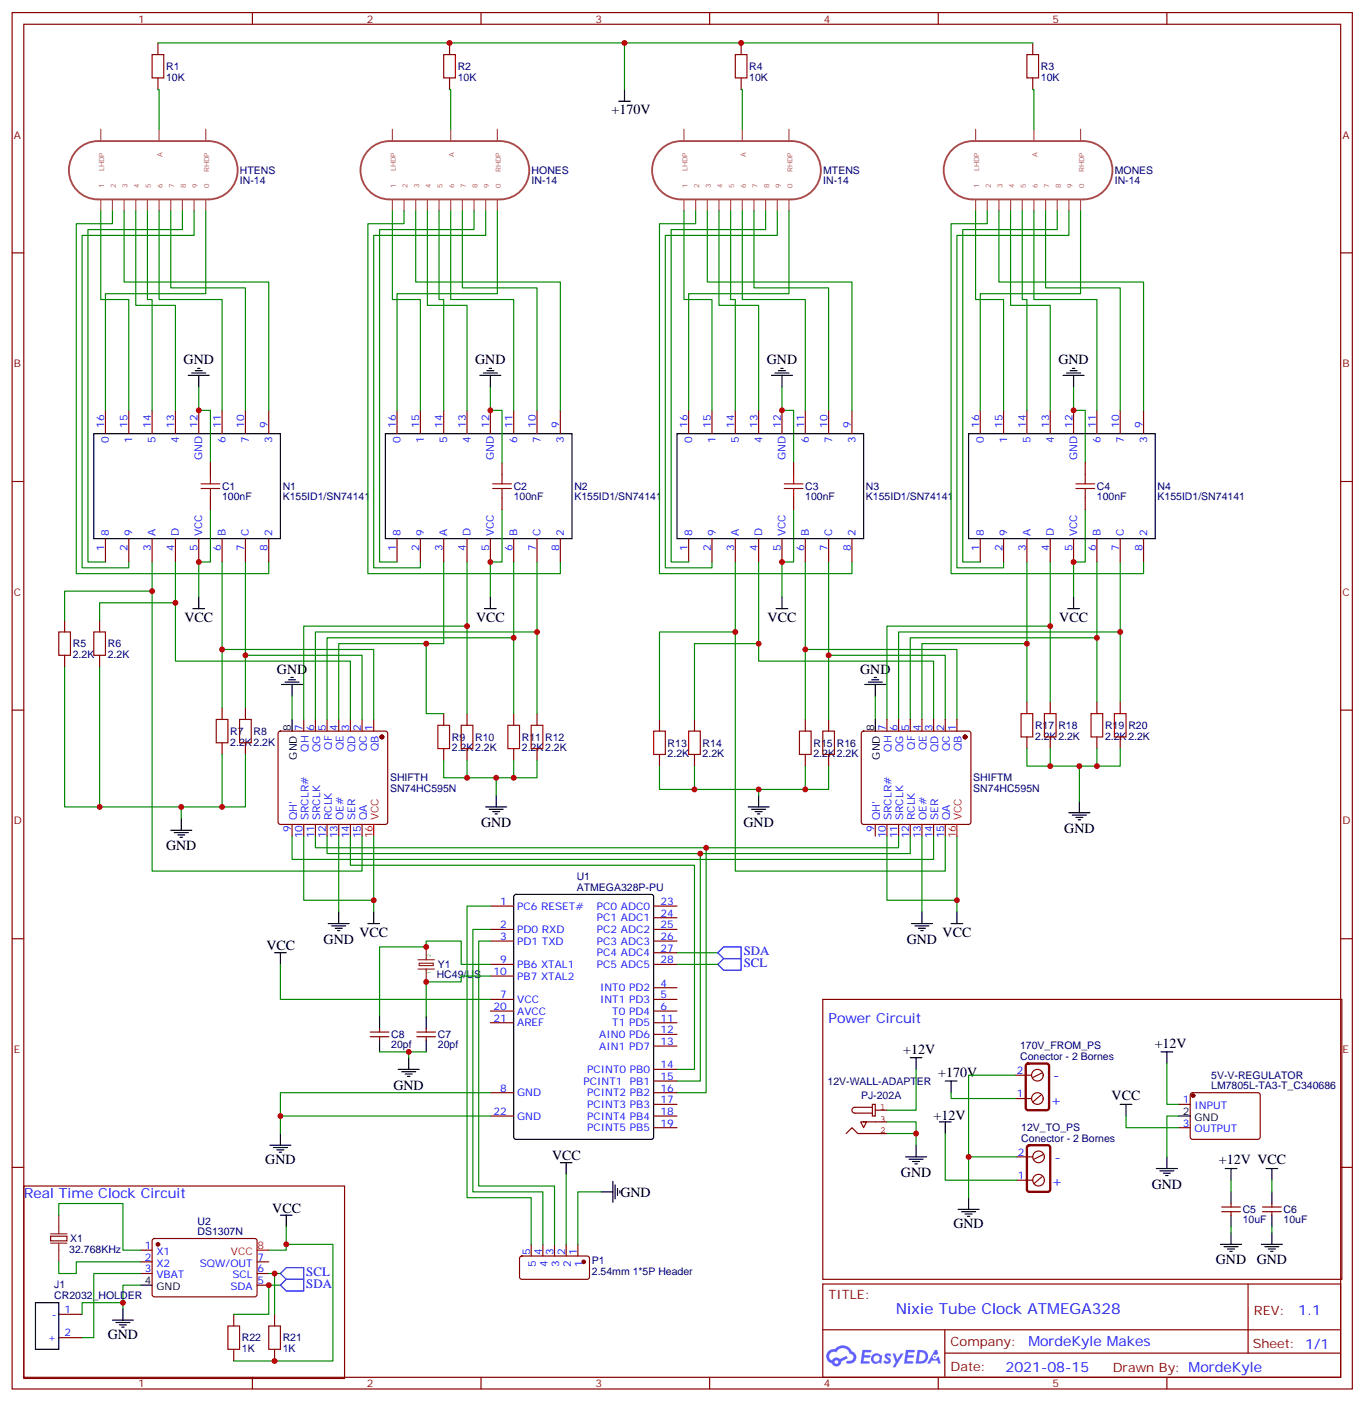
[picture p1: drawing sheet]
<svg xmlns="http://www.w3.org/2000/svg" width="413mm" height="424mm" viewBox="0 0 413 424" stroke-linecap="round" stroke-linejoin="round" font-family="sans-serif">
<defs><g id="words">
<text font-size="4.6" fill="#00f" x="270.9" y="397.4">Nixie Tube Clock ATMEGA328</text>
<g font-size="4.2">
<text x="185" y="34.6">+170V</text>
<text x="55.5" y="110.2">GND</text>
<text x="143.7" y="110.2">GND</text>
<text x="231.9" y="110.2">GND</text>
<text x="320.1" y="110.2">GND</text>
<text x="55.8" y="188">VCC</text>
<text x="144" y="188">VCC</text>
<text x="232.2" y="188">VCC</text>
<text x="320.4" y="188">VCC</text>
<text x="83.8" y="203.7">GND</text>
<text x="260.1" y="203.7">GND</text>
<text x="145.5" y="250.1">GND</text>
<text x="224.9" y="250.1">GND</text>
<text x="321.9" y="251.9">GND</text>
<text x="50.2" y="257.2">GND</text>
<text x="80.6" y="287.4">VCC</text>
<text x="97.9" y="285.4">GND</text>
<text x="108.7" y="283.3">VCC</text>
<text x="274.3" y="285.4">GND</text>
<text x="285.1" y="283.3">VCC</text>
<text x="349.3" y="316.9">+12V</text>
<text x="273.2" y="318.7">+12V</text>
<text x="119" y="329.6">GND</text>
<text x="283.8" y="325.8">+170V</text>
<text x="336.2" y="332.8">VCC</text>
<text x="282.4" y="338.6">+12V</text>
<text x="80.2" y="352">GND</text>
<text x="167" y="350.9">VCC</text>
<text x="368.7" y="352.2">+12V VCC</text>
<text x="272.5" y="356">GND</text>
<text x="348.3" y="359.5">GND</text>
<text x="187.6" y="361.9">GND</text>
<text x="82.3" y="366.8">VCC</text>
<text x="288.4" y="371.4">GND</text>
<text x="367.7" y="382.4">GND</text>
<text x="380.1" y="382.4">GND</text>
<text x="32.6" y="404.9">GND</text>
</g>
<g font-size="4.2" fill="#00f">
<text x="250.6" y="309.3">Power Circuit</text>
<text x="318.5" y="326.7">-</text>
<text x="317.7" y="334.1">+</text>
<text x="318.9" y="351.4">-</text>
<text x="318.1" y="358.8">+</text>
<text x="7.2" y="362.2">Real Time Clock Circuit</text>
<text x="392.6" y="397.6">1.1</text>
<text x="311" y="407.2">MordeKyle Makes</text>
<text x="304.1" y="415">2021-08-15</text>
</g>
<g font-size="3.9" fill="#00f">
<text x="224.9" y="292.4">SCL</text>
<text x="224.9" y="288.9">SDA</text>
<text x="92.6" y="385.9">SCL</text>
<text x="92.6" y="389.4">SDA</text>
</g>
<g font-size="3.9" fill="#800">
<text x="250.6" y="392.9">TITLE:</text>
<text x="379.2" y="397.6">REV:</text>
<text x="287.5" y="407.1">Company:</text>
<text x="378.9" y="407.7">Sheet: 1/1</text>
<text x="287.5" y="414.8">Date:</text>
<text x="336.6" y="414.9">Drawn By: MordeKyle</text>
</g>
<g font-size="3.2" fill="#800">
<text x="41.8" y="6.8">1</text>
<text x="110.9" y="6.8">2</text>
<text x="180.1" y="6.8">3</text>
<text x="249.2" y="6.8">4</text>
<text x="318.3" y="6.8">5</text>
<text x="4.2" y="41.9">A</text>
<text x="406" y="41.9">A</text>
<text x="4.2" y="111.1">B</text>
<text x="406" y="111.1">B</text>
<text x="4.2" y="180.2">C</text>
<text x="406" y="180.2">C</text>
<text x="4.2" y="249.3">D</text>
<text x="406" y="249.3">D</text>
<text x="4.2" y="318.5">E</text>
<text x="406" y="318.5">E</text>
<text x="41.8" y="419.6">1</text>
<text x="110.9" y="419.6">2</text>
<text x="180.1" y="419.6">3</text>
<text x="249.2" y="419.6">4</text>
<text x="318.3" y="419.6">5</text>
</g>
<g font-size="3.2" fill="#000080">
<text x="50.2" y="21.2">R1</text>
<text x="138.4" y="21.2">R2</text>
<text x="226.6" y="21.2">R4</text>
<text x="314.8" y="21.2">R3</text>
<text x="50.2" y="24.4">10K</text>
<text x="138.4" y="24.4">10K</text>
<text x="226.6" y="24.4">10K</text>
<text x="314.8" y="24.4">10K</text>
<text x="72.6" y="52.5">HTENS</text>
<text x="160.8" y="52.5">HONES</text>
<text x="249" y="52.5">MTENS</text>
<text x="337.2" y="52.5">MONES</text>
<text x="72.6" y="55.7">IN-14</text>
<text x="160.8" y="55.7">IN-14</text>
<text x="249" y="55.7">IN-14</text>
<text x="337.2" y="55.7">IN-14</text>
<text x="67.2" y="148.2">C1</text>
<text x="85.5" y="148.2">N1</text>
<text x="155.4" y="148.2">C2</text>
<text x="173.7" y="148.2">N2</text>
<text x="243.6" y="148.2">C3</text>
<text x="261.9" y="148.2">N3</text>
<text x="331.8" y="148.2">C4</text>
<text x="350.1" y="148.2">N4</text>
<text x="67.2" y="151.4">100nF</text>
<text x="85.5" y="151.2">K155ID1/SN74141</text>
<text x="155.4" y="151.4">100nF</text>
<text x="173.7" y="151.2">K155ID1/SN74141</text>
<text x="243.6" y="151.4">100nF</text>
<text x="261.9" y="151.2">K155ID1/SN74141</text>
<text x="331.8" y="151.4">100nF</text>
<text x="350.1" y="151.2">K155ID1/SN74141</text>
<text x="22" y="195.8">R5</text>
<text x="32.6" y="195.8">R6</text>
<text x="22" y="199">2.2K</text>
<text x="32.6" y="199">2.2K</text>
<text x="313.1" y="220.5">R17</text>
<text x="320.1" y="220.5">R18</text>
<text x="334.2" y="220.5">R19</text>
<text x="341.3" y="220.5">R20</text>
<text x="69.6" y="225.5">2.2K2.2K</text>
<text x="69.6" y="222.3">R7</text>
<text x="76.7" y="222.3">R8</text>
<text x="136.7" y="227.2">2.2K2.2K</text>
<text x="136.7" y="224">R9</text>
<text x="143.7" y="224">R10</text>
<text x="157.8" y="227.2">2.2K2.2K</text>
<text x="157.8" y="224">R11</text>
<text x="164.9" y="224">R12</text>
<text x="201.9" y="225.8">R13</text>
<text x="212.5" y="225.8">R14</text>
<text x="246" y="225.8">R15</text>
<text x="253.1" y="225.8">R16</text>
<text x="313.1" y="223.7">2.2K2.2K</text>
<text x="334.2" y="223.7">2.2K2.2K</text>
<text x="201.9" y="229">2.2K</text>
<text x="212.5" y="229">2.2K</text>
<text x="246" y="229">2.2K2.2K</text>
<text x="118" y="239.5">SN74HC595N</text>
<text x="118" y="236.3">SHIFTH</text>
<text x="294.4" y="239.5">SN74HC595N</text>
<text x="294.4" y="236.3">SHIFTM</text>
<text x="174.4" y="269.5">ATMEGA328P-PU</text>
<text x="174.4" y="266.3">U1</text>
<text x="132.4" y="292.7">Y1</text>
<text x="132.1" y="295.9">HC49/US</text>
<text x="118.3" y="317.1">20pf</text>
<text x="118.3" y="313.9">C8</text>
<text x="132.4" y="317.1">20pf</text>
<text x="132.4" y="313.9">C7</text>
<text x="308.5" y="317.4">170V_FROM_PS</text>
<text x="308.5" y="320.6">Conector - 2 Bornes</text>
<text x="250.3" y="328.1">12V-WALL-ADAPTER</text>
<text x="366.3" y="329.4">LM7805L-TA3-T_C340686</text>
<text x="366.3" y="326.2">5V-V-REGULATOR</text>
<text x="260.4" y="332.3">PJ-202A</text>
<text x="308.9" y="345.3">Conector - 2 Bornes</text>
<text x="308.9" y="342.1">12V_TO_PS</text>
<text x="59.7" y="370.5">U2</text>
<text x="375.8" y="370">10uF</text>
<text x="375.8" y="366.8">C5</text>
<text x="388.2" y="370">10uF</text>
<text x="388.2" y="366.8">C6</text>
<text x="21.2" y="375.7">X1</text>
<text x="59.7" y="373.4">DS1307N</text>
<text x="21" y="378.9">32.768KHz</text>
<text x="179" y="382.3">P1</text>
<text x="16.4" y="389.7">J1</text>
<text x="179" y="385.5">2.54mm 1*5P Header</text>
<text x="16.4" y="392.9">CR2032_HOLDER</text>
<text x="73.2" y="405.7">R22</text>
<text x="85.5" y="405.7">R21</text>
<text x="73.2" y="408.9">1K</text>
<text x="85.5" y="408.9">1K</text>
</g>
<g font-size="3.2" fill="#00f">
<text x="31.5" y="129.4" transform="rotate(-90 31.5 129.4)">16</text>
<text x="38.6" y="129.4" transform="rotate(-90 38.6 129.4)">15</text>
<text x="45.6" y="129.4" transform="rotate(-90 45.6 129.4)">14</text>
<text x="52.7" y="129.4" transform="rotate(-90 52.7 129.4)">13</text>
<text x="59.8" y="129.4" transform="rotate(-90 59.8 129.4)">12</text>
<text x="66.8" y="129.4" transform="rotate(-90 66.8 129.4)">11</text>
<text x="73.9" y="129.4" transform="rotate(-90 73.9 129.4)">10</text>
<text x="80.9" y="129.4" transform="rotate(-90 80.9 129.4)">9</text>
<text x="119.7" y="129.4" transform="rotate(-90 119.7 129.4)">16</text>
<text x="126.8" y="129.4" transform="rotate(-90 126.8 129.4)">15</text>
<text x="133.8" y="129.4" transform="rotate(-90 133.8 129.4)">14</text>
<text x="140.9" y="129.4" transform="rotate(-90 140.9 129.4)">13</text>
<text x="148" y="129.4" transform="rotate(-90 148 129.4)">12</text>
<text x="155" y="129.4" transform="rotate(-90 155 129.4)">11</text>
<text x="162.1" y="129.4" transform="rotate(-90 162.1 129.4)">10</text>
<text x="169.1" y="129.4" transform="rotate(-90 169.1 129.4)">9</text>
<text x="207.9" y="129.4" transform="rotate(-90 207.9 129.4)">16</text>
<text x="215" y="129.4" transform="rotate(-90 215 129.4)">15</text>
<text x="222" y="129.4" transform="rotate(-90 222 129.4)">14</text>
<text x="229.1" y="129.4" transform="rotate(-90 229.1 129.4)">13</text>
<text x="236.1" y="129.4" transform="rotate(-90 236.1 129.4)">12</text>
<text x="243.2" y="129.4" transform="rotate(-90 243.2 129.4)">11</text>
<text x="250.3" y="129.4" transform="rotate(-90 250.3 129.4)">10</text>
<text x="257.3" y="129.4" transform="rotate(-90 257.3 129.4)">9</text>
<text x="296.1" y="129.4" transform="rotate(-90 296.1 129.4)">16</text>
<text x="303.2" y="129.4" transform="rotate(-90 303.2 129.4)">15</text>
<text x="310.2" y="129.4" transform="rotate(-90 310.2 129.4)">14</text>
<text x="317.3" y="129.4" transform="rotate(-90 317.3 129.4)">13</text>
<text x="324.3" y="129.4" transform="rotate(-90 324.3 129.4)">12</text>
<text x="331.4" y="129.4" transform="rotate(-90 331.4 129.4)">11</text>
<text x="338.5" y="129.4" transform="rotate(-90 338.5 129.4)">10</text>
<text x="345.5" y="129.4" transform="rotate(-90 345.5 129.4)">9</text>
<text x="32.9" y="133.9" transform="rotate(-90 32.9 133.9)">0</text>
<text x="40" y="133.9" transform="rotate(-90 40 133.9)">1</text>
<text x="47.1" y="133.9" transform="rotate(-90 47.1 133.9)">5</text>
<text x="54.1" y="133.9" transform="rotate(-90 54.1 133.9)">4</text>
<text x="68.2" y="133.9" transform="rotate(-90 68.2 133.9)">6</text>
<text x="75.3" y="133.9" transform="rotate(-90 75.3 133.9)">7</text>
<text x="82.3" y="133.9" transform="rotate(-90 82.3 133.9)">3</text>
<text x="121.1" y="133.9" transform="rotate(-90 121.1 133.9)">0</text>
<text x="128.2" y="133.9" transform="rotate(-90 128.2 133.9)">1</text>
<text x="135.3" y="133.9" transform="rotate(-90 135.3 133.9)">5</text>
<text x="142.3" y="133.9" transform="rotate(-90 142.3 133.9)">4</text>
<text x="156.4" y="133.9" transform="rotate(-90 156.4 133.9)">6</text>
<text x="163.5" y="133.9" transform="rotate(-90 163.5 133.9)">7</text>
<text x="170.5" y="133.9" transform="rotate(-90 170.5 133.9)">3</text>
<text x="209.3" y="133.9" transform="rotate(-90 209.3 133.9)">0</text>
<text x="216.4" y="133.9" transform="rotate(-90 216.4 133.9)">1</text>
<text x="223.4" y="133.9" transform="rotate(-90 223.4 133.9)">5</text>
<text x="230.5" y="133.9" transform="rotate(-90 230.5 133.9)">4</text>
<text x="244.6" y="133.9" transform="rotate(-90 244.6 133.9)">6</text>
<text x="251.7" y="133.9" transform="rotate(-90 251.7 133.9)">7</text>
<text x="258.7" y="133.9" transform="rotate(-90 258.7 133.9)">3</text>
<text x="297.5" y="133.9" transform="rotate(-90 297.5 133.9)">0</text>
<text x="304.6" y="133.9" transform="rotate(-90 304.6 133.9)">1</text>
<text x="311.6" y="133.9" transform="rotate(-90 311.6 133.9)">5</text>
<text x="318.7" y="133.9" transform="rotate(-90 318.7 133.9)">4</text>
<text x="332.8" y="133.9" transform="rotate(-90 332.8 133.9)">6</text>
<text x="339.9" y="133.9" transform="rotate(-90 339.9 133.9)">7</text>
<text x="346.9" y="133.9" transform="rotate(-90 346.9 133.9)">3</text>
<text x="61.2" y="139.1" transform="rotate(-90 61.2 139.1)">GND</text>
<text x="149.4" y="139.1" transform="rotate(-90 149.4 139.1)">GND</text>
<text x="237.6" y="139.1" transform="rotate(-90 237.6 139.1)">GND</text>
<text x="325.8" y="139.1" transform="rotate(-90 325.8 139.1)">GND</text>
<text x="31.5" y="166.7" transform="rotate(-90 31.5 166.7)">1</text>
<text x="32.9" y="162.2" transform="rotate(-90 32.9 162.2)">8</text>
<text x="38.6" y="166.7" transform="rotate(-90 38.6 166.7)">2</text>
<text x="40" y="162.2" transform="rotate(-90 40 162.2)">9</text>
<text x="45.6" y="166.7" transform="rotate(-90 45.6 166.7)">3</text>
<text x="47.1" y="162.2" transform="rotate(-90 47.1 162.2)">A</text>
<text x="52.7" y="166.7" transform="rotate(-90 52.7 166.7)">4</text>
<text x="54.1" y="162.2" transform="rotate(-90 54.1 162.2)">D</text>
<text x="59.8" y="166.7" transform="rotate(-90 59.8 166.7)">5</text>
<text x="61.2" y="162.2" transform="rotate(-90 61.2 162.2)">VCC</text>
<text x="66.8" y="166.7" transform="rotate(-90 66.8 166.7)">6</text>
<text x="68.2" y="162.2" transform="rotate(-90 68.2 162.2)">B</text>
<text x="73.9" y="166.7" transform="rotate(-90 73.9 166.7)">7</text>
<text x="75.3" y="162.2" transform="rotate(-90 75.3 162.2)">C</text>
<text x="80.9" y="166.7" transform="rotate(-90 80.9 166.7)">8</text>
<text x="82.3" y="162.2" transform="rotate(-90 82.3 162.2)">2</text>
<text x="119.7" y="166.7" transform="rotate(-90 119.7 166.7)">1</text>
<text x="121.1" y="162.2" transform="rotate(-90 121.1 162.2)">8</text>
<text x="126.8" y="166.7" transform="rotate(-90 126.8 166.7)">2</text>
<text x="128.2" y="162.2" transform="rotate(-90 128.2 162.2)">9</text>
<text x="133.8" y="166.7" transform="rotate(-90 133.8 166.7)">3</text>
<text x="135.3" y="162.2" transform="rotate(-90 135.3 162.2)">A</text>
<text x="140.9" y="166.7" transform="rotate(-90 140.9 166.7)">4</text>
<text x="142.3" y="162.2" transform="rotate(-90 142.3 162.2)">D</text>
<text x="148" y="166.7" transform="rotate(-90 148 166.7)">5</text>
<text x="149.4" y="162.2" transform="rotate(-90 149.4 162.2)">VCC</text>
<text x="155" y="166.7" transform="rotate(-90 155 166.7)">6</text>
<text x="156.4" y="162.2" transform="rotate(-90 156.4 162.2)">B</text>
<text x="162.1" y="166.7" transform="rotate(-90 162.1 166.7)">7</text>
<text x="163.5" y="162.2" transform="rotate(-90 163.5 162.2)">C</text>
<text x="169.1" y="166.7" transform="rotate(-90 169.1 166.7)">8</text>
<text x="170.5" y="162.2" transform="rotate(-90 170.5 162.2)">2</text>
<text x="207.9" y="166.7" transform="rotate(-90 207.9 166.7)">1</text>
<text x="209.3" y="162.2" transform="rotate(-90 209.3 162.2)">8</text>
<text x="215" y="166.7" transform="rotate(-90 215 166.7)">2</text>
<text x="216.4" y="162.2" transform="rotate(-90 216.4 162.2)">9</text>
<text x="222" y="166.7" transform="rotate(-90 222 166.7)">3</text>
<text x="223.4" y="162.2" transform="rotate(-90 223.4 162.2)">A</text>
<text x="229.1" y="166.7" transform="rotate(-90 229.1 166.7)">4</text>
<text x="230.5" y="162.2" transform="rotate(-90 230.5 162.2)">D</text>
<text x="236.1" y="166.7" transform="rotate(-90 236.1 166.7)">5</text>
<text x="237.6" y="162.2" transform="rotate(-90 237.6 162.2)">VCC</text>
<text x="243.2" y="166.7" transform="rotate(-90 243.2 166.7)">6</text>
<text x="244.6" y="162.2" transform="rotate(-90 244.6 162.2)">B</text>
<text x="250.3" y="166.7" transform="rotate(-90 250.3 166.7)">7</text>
<text x="251.7" y="162.2" transform="rotate(-90 251.7 162.2)">C</text>
<text x="257.3" y="166.7" transform="rotate(-90 257.3 166.7)">8</text>
<text x="258.7" y="162.2" transform="rotate(-90 258.7 162.2)">2</text>
<text x="296.1" y="166.7" transform="rotate(-90 296.1 166.7)">1</text>
<text x="297.5" y="162.2" transform="rotate(-90 297.5 162.2)">8</text>
<text x="303.2" y="166.7" transform="rotate(-90 303.2 166.7)">2</text>
<text x="304.6" y="162.2" transform="rotate(-90 304.6 162.2)">9</text>
<text x="310.2" y="166.7" transform="rotate(-90 310.2 166.7)">3</text>
<text x="311.6" y="162.2" transform="rotate(-90 311.6 162.2)">A</text>
<text x="317.3" y="166.7" transform="rotate(-90 317.3 166.7)">4</text>
<text x="318.7" y="162.2" transform="rotate(-90 318.7 162.2)">D</text>
<text x="324.3" y="166.7" transform="rotate(-90 324.3 166.7)">5</text>
<text x="325.8" y="162.2" transform="rotate(-90 325.8 162.2)">VCC</text>
<text x="331.4" y="166.7" transform="rotate(-90 331.4 166.7)">6</text>
<text x="332.8" y="162.2" transform="rotate(-90 332.8 162.2)">B</text>
<text x="338.5" y="166.7" transform="rotate(-90 338.5 166.7)">7</text>
<text x="339.9" y="162.2" transform="rotate(-90 339.9 162.2)">C</text>
<text x="345.5" y="166.7" transform="rotate(-90 345.5 166.7)">8</text>
<text x="346.9" y="162.2" transform="rotate(-90 346.9 162.2)">2</text>
<text x="91.5" y="220.9" transform="rotate(-90 91.5 220.9)">7</text>
<text x="95" y="220.9" transform="rotate(-90 95 220.9)">6</text>
<text x="98.6" y="220.9" transform="rotate(-90 98.6 220.9)">5</text>
<text x="102.1" y="220.9" transform="rotate(-90 102.1 220.9)">4</text>
<text x="105.6" y="220.9" transform="rotate(-90 105.6 220.9)">3</text>
<text x="109.1" y="220.9" transform="rotate(-90 109.1 220.9)">2</text>
<text x="112.7" y="220.9" transform="rotate(-90 112.7 220.9)">1</text>
<text x="267.9" y="220.9" transform="rotate(-90 267.9 220.9)">7</text>
<text x="271.4" y="220.9" transform="rotate(-90 271.4 220.9)">6</text>
<text x="275" y="220.9" transform="rotate(-90 275 220.9)">5</text>
<text x="278.5" y="220.9" transform="rotate(-90 278.5 220.9)">4</text>
<text x="282" y="220.9" transform="rotate(-90 282 220.9)">3</text>
<text x="285.5" y="220.9" transform="rotate(-90 285.5 220.9)">2</text>
<text x="289.1" y="220.9" transform="rotate(-90 289.1 220.9)">1</text>
<text x="93.3" y="227.3" transform="rotate(-90 93.3 227.3)">QH</text>
<text x="96.8" y="227.4" transform="rotate(-90 96.8 227.4)">QG</text>
<text x="100.3" y="226.7" transform="rotate(-90 100.3 226.7)">QF</text>
<text x="103.9" y="226.9" transform="rotate(-90 103.9 226.9)">QE</text>
<text x="107.4" y="227.4" transform="rotate(-90 107.4 227.4)">QD</text>
<text x="110.9" y="227.1" transform="rotate(-90 110.9 227.1)">QC</text>
<text x="114.4" y="227.1" transform="rotate(-90 114.4 227.1)">QB</text>
<text x="269.7" y="227.3" transform="rotate(-90 269.7 227.3)">QH</text>
<text x="273.2" y="227.4" transform="rotate(-90 273.2 227.4)">QG</text>
<text x="276.7" y="226.7" transform="rotate(-90 276.7 226.7)">QF</text>
<text x="280.2" y="226.9" transform="rotate(-90 280.2 226.9)">QE</text>
<text x="283.8" y="227.4" transform="rotate(-90 283.8 227.4)">QD</text>
<text x="287.3" y="227.1" transform="rotate(-90 287.3 227.1)">QC</text>
<text x="290.8" y="227.1" transform="rotate(-90 290.8 227.1)">QB</text>
<text x="88" y="251.5" transform="rotate(-90 88 251.5)">9</text>
<text x="89.7" y="248" transform="rotate(-90 89.7 248)">QH'</text>
<text x="93.3" y="248" transform="rotate(-90 93.3 248)">SRCLR#</text>
<text x="96.8" y="248" transform="rotate(-90 96.8 248)">SRCLK</text>
<text x="100.3" y="248" transform="rotate(-90 100.3 248)">RCLK</text>
<text x="103.9" y="248" transform="rotate(-90 103.9 248)">OE#</text>
<text x="107.4" y="248" transform="rotate(-90 107.4 248)">SER</text>
<text x="110.9" y="248" transform="rotate(-90 110.9 248)">QA</text>
<text x="264.4" y="251.5" transform="rotate(-90 264.4 251.5)">9</text>
<text x="266.1" y="248" transform="rotate(-90 266.1 248)">QH'</text>
<text x="269.7" y="248" transform="rotate(-90 269.7 248)">SRCLR#</text>
<text x="273.2" y="248" transform="rotate(-90 273.2 248)">SRCLK</text>
<text x="276.7" y="248" transform="rotate(-90 276.7 248)">RCLK</text>
<text x="280.2" y="248" transform="rotate(-90 280.2 248)">OE#</text>
<text x="283.8" y="248" transform="rotate(-90 283.8 248)">SER</text>
<text x="287.3" y="248" transform="rotate(-90 287.3 248)">QA</text>
<text x="91.5" y="253.6" transform="rotate(-90 91.5 253.6)">10</text>
<text x="95" y="253.6" transform="rotate(-90 95 253.6)">11</text>
<text x="98.6" y="253.6" transform="rotate(-90 98.6 253.6)">12</text>
<text x="102.1" y="253.6" transform="rotate(-90 102.1 253.6)">13</text>
<text x="105.6" y="253.6" transform="rotate(-90 105.6 253.6)">14</text>
<text x="109.1" y="253.6" transform="rotate(-90 109.1 253.6)">15</text>
<text x="267.9" y="253.6" transform="rotate(-90 267.9 253.6)">10</text>
<text x="271.4" y="253.6" transform="rotate(-90 271.4 253.6)">11</text>
<text x="275" y="253.6" transform="rotate(-90 275 253.6)">12</text>
<text x="278.5" y="253.6" transform="rotate(-90 278.5 253.6)">13</text>
<text x="282" y="253.6" transform="rotate(-90 282 253.6)">14</text>
<text x="285.5" y="253.6" transform="rotate(-90 285.5 253.6)">15</text>
<text x="151.2" y="273.7">1</text>
<text x="156.4" y="275.1">PC6 RESET#</text>
<text x="180.5" y="275.1">PC0 ADC0</text>
<text x="199.8" y="273.7">23</text>
<text x="151.2" y="280.7">2</text>
<text x="180.5" y="278.6">PC1 ADC1</text>
<text x="199.8" y="277.2">24</text>
<text x="199.8" y="280.7">25</text>
<text x="151.2" y="284.3">3</text>
<text x="156.4" y="282.2">PD0 RXD</text>
<text x="156.4" y="285.7">PD1 TXD</text>
<text x="180.5" y="282.2">PC2 ADC2</text>
<text x="180.5" y="285.7">PC3 ADC3</text>
<text x="199.8" y="284.3">26</text>
<text x="199.8" y="287.8">27</text>
<text x="151.2" y="291.3">9</text>
<text x="156.4" y="292.7">PB6 XTAL1</text>
<text x="180.5" y="289.2">PC4 ADC4</text>
<text x="180.5" y="292.7">PC5 ADC5</text>
<text x="199.8" y="291.3">28</text>
<text x="149.2" y="294.9">10</text>
<text x="156.4" y="296.3">PB7 XTAL2</text>
<text x="181.5" y="299.8">INT0 PD2</text>
<text x="199.8" y="298.4">4</text>
<text x="149.2" y="305.4">20</text>
<text x="151.2" y="301.9">7</text>
<text x="156.4" y="303.3">VCC</text>
<text x="181.5" y="303.3">INT1 PD3</text>
<text x="199.8" y="301.9">5</text>
<text x="199.8" y="305.4">6</text>
<text x="149.2" y="309">21</text>
<text x="156.4" y="306.8">AVCC</text>
<text x="156.4" y="310.4">AREF</text>
<text x="185.2" y="306.8">T0 PD4</text>
<text x="185.2" y="310.4">T1 PD5</text>
<text x="199.8" y="309">11</text>
<text x="181.3" y="313.9">AIN0 PD6</text>
<text x="181.3" y="317.4">AIN1 PD7</text>
<text x="199.8" y="312.5">12</text>
<text x="199.8" y="316">13</text>
<text x="199.8" y="323.1">14</text>
<text x="176.5" y="328">PCINT1</text>
<text x="177.6" y="324.5">PCINT0 PB0</text>
<text x="190.5" y="328">PB1</text>
<text x="199.8" y="326.6">15</text>
<text x="307.5" y="324.8">2</text>
<text x="151.2" y="330.1">8</text>
<text x="156.4" y="331.5">GND</text>
<text x="177.6" y="331.5">PCINT2 PB2</text>
<text x="177.6" y="335.1">PCINT3 PB3</text>
<text x="199.8" y="330.1">16</text>
<text x="199.8" y="333.7">17</text>
<text x="307.5" y="331.9">1</text>
<text x="357.8" y="333.7">1</text>
<text x="361.3" y="335.4">INPUT</text>
<text x="149.2" y="337.2">22</text>
<text x="156.4" y="338.6">GND</text>
<text x="177.6" y="338.6">PCINT4 PB4</text>
<text x="199.8" y="337.2">18</text>
<text x="199.8" y="340.7">19</text>
<text x="357.8" y="340.7">3</text>
<text x="177.6" y="342.1">PCINT5 PB5</text>
<text x="361.3" y="342.5">OUTPUT</text>
<text x="307.9" y="349.5">2</text>
<text x="307.9" y="356.6">1</text>
<text x="43.8" y="377.8">1</text>
<text x="43.8" y="381.3">2</text>
<text x="47.3" y="379.5">X1</text>
<text x="47.3" y="383">X2</text>
<text x="60.4" y="383">SQW/OUT</text>
<text x="77.9" y="381.3">7</text>
<text x="160.3" y="379.7" transform="rotate(-90 160.3 379.7)">5</text>
<text x="162.1" y="383.2" transform="rotate(-90 162.1 383.2)">5</text>
<text x="163.8" y="379.7" transform="rotate(-90 163.8 379.7)">4</text>
<text x="165.6" y="383.2" transform="rotate(-90 165.6 383.2)">4</text>
<text x="167.4" y="379.7" transform="rotate(-90 167.4 379.7)">3</text>
<text x="169.1" y="383.2" transform="rotate(-90 169.1 383.2)">3</text>
<text x="170.9" y="379.7" transform="rotate(-90 170.9 379.7)">2</text>
<text x="172.6" y="383.2" transform="rotate(-90 172.6 383.2)">2</text>
<text x="174.4" y="379.7" transform="rotate(-90 174.4 379.7)">1</text>
<text x="176.2" y="383.2" transform="rotate(-90 176.2 383.2)">1</text>
<text x="43.8" y="384.8">3</text>
<text x="47.3" y="386.6">VBAT</text>
<text x="70.3" y="386.6">SCL</text>
<text x="77.9" y="388.3">5</text>
<text x="77.9" y="384.8">6</text>
<text x="69.7" y="390.1">SDA</text>
<text x="15.6" y="398.6">-</text>
<text x="19.5" y="397.2">1</text>
<text x="14.5" y="405.6">+</text>
<text x="19.5" y="404.2">2</text>
</g>
<g font-size="3.2">
<text x="88" y="220.9" transform="rotate(-90 88 220.9)">8</text>
<text x="264.4" y="220.9" transform="rotate(-90 264.4 220.9)">8</text>
<text x="89.7" y="229.7" transform="rotate(-90 89.7 229.7)">GND</text>
<text x="266.1" y="229.7" transform="rotate(-90 266.1 229.7)">GND</text>
<text x="357.8" y="337.2">2</text>
<text x="361.3" y="338.9">GND</text>
<text x="43.8" y="388.3">4</text>
<text x="47.3" y="390.1">GND</text>
</g>
<g font-size="3.2" fill="#f00">
<text x="114.4" y="248" transform="rotate(-90 114.4 248)">VCC</text>
<text x="290.8" y="248" transform="rotate(-90 290.8 248)">VCC</text>
<text x="112.7" y="253.6" transform="rotate(-90 112.7 253.6)">16</text>
<text x="289.1" y="253.6" transform="rotate(-90 289.1 253.6)">16</text>
<text x="77.9" y="377.8">8</text>
<text x="69.8" y="379.5">VCC</text>
</g>
<g font-size="2.8" fill="#840000">
<text x="266.2" y="335.7">1</text>
<text x="266.2" y="339.3">3</text>
<text x="266.2" y="342.8">2</text>
</g>
<g font-size="2.1" fill="#a54b4b">
<text x="49.2" y="47.5" transform="rotate(-90 49.2 47.5)">A</text>
<text x="137.4" y="47.5" transform="rotate(-90 137.4 47.5)">A</text>
<text x="225.5" y="47.5" transform="rotate(-90 225.5 47.5)">A</text>
<text x="313.7" y="47.5" transform="rotate(-90 313.7 47.5)">A</text>
<text x="31.5" y="51.8" transform="rotate(-90 31.5 51.8)">LHDP</text>
<text x="63.3" y="52.1" transform="rotate(-90 63.3 52.1)">RHDP</text>
<text x="119.7" y="51.8" transform="rotate(-90 119.7 51.8)">LHDP</text>
<text x="151.5" y="52.1" transform="rotate(-90 151.5 52.1)">RHDP</text>
<text x="207.9" y="51.8" transform="rotate(-90 207.9 51.8)">LHDP</text>
<text x="239.7" y="52.1" transform="rotate(-90 239.7 52.1)">RHDP</text>
<text x="296.1" y="51.8" transform="rotate(-90 296.1 51.8)">LHDP</text>
<text x="327.9" y="52.1" transform="rotate(-90 327.9 52.1)">RHDP</text>
<text x="31.5" y="56.9" transform="rotate(-90 31.5 56.9)">1</text>
<text x="35" y="56.9" transform="rotate(-90 35 56.9)">2</text>
<text x="38.6" y="56.9" transform="rotate(-90 38.6 56.9)">3</text>
<text x="42.1" y="56.9" transform="rotate(-90 42.1 56.9)">4</text>
<text x="45.6" y="56.9" transform="rotate(-90 45.6 56.9)">5</text>
<text x="49.2" y="56.9" transform="rotate(-90 49.2 56.9)">6</text>
<text x="52.7" y="56.9" transform="rotate(-90 52.7 56.9)">7</text>
<text x="56.2" y="56.9" transform="rotate(-90 56.2 56.9)">8</text>
<text x="59.7" y="56.9" transform="rotate(-90 59.7 56.9)">9</text>
<text x="63.3" y="56.9" transform="rotate(-90 63.3 56.9)">0</text>
<text x="119.7" y="56.9" transform="rotate(-90 119.7 56.9)">1</text>
<text x="123.2" y="56.9" transform="rotate(-90 123.2 56.9)">2</text>
<text x="126.8" y="56.9" transform="rotate(-90 126.8 56.9)">3</text>
<text x="130.3" y="56.9" transform="rotate(-90 130.3 56.9)">4</text>
<text x="133.8" y="56.9" transform="rotate(-90 133.8 56.9)">5</text>
<text x="137.4" y="56.9" transform="rotate(-90 137.4 56.9)">6</text>
<text x="140.9" y="56.9" transform="rotate(-90 140.9 56.9)">7</text>
<text x="144.4" y="56.9" transform="rotate(-90 144.4 56.9)">8</text>
<text x="147.9" y="56.9" transform="rotate(-90 147.9 56.9)">9</text>
<text x="151.5" y="56.9" transform="rotate(-90 151.5 56.9)">0</text>
<text x="207.9" y="56.9" transform="rotate(-90 207.9 56.9)">1</text>
<text x="211.4" y="56.9" transform="rotate(-90 211.4 56.9)">2</text>
<text x="215" y="56.9" transform="rotate(-90 215 56.9)">3</text>
<text x="218.5" y="56.9" transform="rotate(-90 218.5 56.9)">4</text>
<text x="222" y="56.9" transform="rotate(-90 222 56.9)">5</text>
<text x="225.5" y="56.9" transform="rotate(-90 225.5 56.9)">6</text>
<text x="229.1" y="56.9" transform="rotate(-90 229.1 56.9)">7</text>
<text x="232.6" y="56.9" transform="rotate(-90 232.6 56.9)">8</text>
<text x="236.1" y="56.9" transform="rotate(-90 236.1 56.9)">9</text>
<text x="239.7" y="56.9" transform="rotate(-90 239.7 56.9)">0</text>
<text x="296.1" y="56.9" transform="rotate(-90 296.1 56.9)">1</text>
<text x="299.6" y="56.9" transform="rotate(-90 299.6 56.9)">2</text>
<text x="303.2" y="56.9" transform="rotate(-90 303.2 56.9)">3</text>
<text x="306.7" y="56.9" transform="rotate(-90 306.7 56.9)">4</text>
<text x="310.2" y="56.9" transform="rotate(-90 310.2 56.9)">5</text>
<text x="313.7" y="56.9" transform="rotate(-90 313.7 56.9)">6</text>
<text x="317.3" y="56.9" transform="rotate(-90 317.3 56.9)">7</text>
<text x="320.8" y="56.9" transform="rotate(-90 320.8 56.9)">8</text>
<text x="324.3" y="56.9" transform="rotate(-90 324.3 56.9)">9</text>
<text x="327.9" y="56.9" transform="rotate(-90 327.9 56.9)">0</text>
</g>
<g font-size="1.4" fill="#238d23">
<text x="130.3" y="289.6" transform="rotate(-90 130.3 289.6)">2</text>
<text x="130.3" y="294.5" transform="rotate(-90 130.3 294.5)">1</text>
</g>
</g></defs>
<g fill="none" stroke="#870000" stroke-width=".35">
<path d="M3.7 3.8h405.3v416.3h-405.3zM7.2 7.3h398.3v409.3h-398.3zM76.3 3.8v3.5M145.5 3.8v3.5M214.6 3.8v3.5M283.8 3.8v3.5M352.9 3.8v3.5M3.7 76.5h3.5M405.5 76.5h3.5M3.7 145.6h3.5M405.5 145.6h3.5M3.7 214.8h3.5"/>
<path d="M405.5 214.8h3.5M3.7 283.9h3.5M405.5 283.9h3.5M3.7 353.1h3.5M405.5 353.1h3.5M248.8 388.3h156.7v28.3h-156.7zM377.5 388.4v20.8M76.3 416.6v3.5M145.5 416.6v3.5M214.6 416.6v3.5M248.9 402.2h156.5M283.8 416.6v3.5"/>
<path d="M285.8 409.2h119.6M285.8 402.2v14.1M352.9 416.6v3.5"/>
</g>
<g fill="#5487ff">
<path d="M267.8 409.5a1.22 1.22 0 0 1 1.8 .3l-.4 .6a.47 .47 0 0 0-.4-.4 .47 .47 0 0 0-.5 .1l.2 .3a1.14 1.14 0 0 1 .8 1.7 1.14 1.14 0 0 1-2 0l-.2-.2 .5-.5 .7 .4a.29 .29 0 0 0 .4-.3 .29 .29 0 0 0-.3-.3 1.04 1.04 0 0 1-.6-1.7z"/>
<path d="M260.8 408.3h2.4l.3 .1-.1 .6h-1.8l-.2 .9h1.6l.3 .3-.4 .4h-1.6l-.1 1.1h1.7l.2 .4-.2 .3h-2.7z"/>
<path d="M274 408.3h2.3l.4 .2-.2 .5h-1.8l-.1 .9h1.5l.3 .3-.3 .4h-1.6l-.2 1.1h1.7l.2 .4-.2 .3h-2.6z"/>
<path d="M282.7 408.3h.7l.4 1.2-.6 .3a.69 .69 0 0 0-1.1 .3 .69 .69 0 0 0 .5 1 .69 .69 0 0 0 .9-.6l.4-.3 .6 2.2h-.8l-.2-.9h-1.7l-.5 .9h-.9z"/>
<path d="M270 409.3h.7l.7 1.9 1.1-1.9h.8l-2.5 4.2h-.9l1-1.5z"/>
<path d="M277.5 408.3l-.6 4.1h1.4a2.11 2.11 0 0 0 2.4-2.1 2.11 2.11 0 0 0-2.5-2zM278.2 409a1.43 1.43 0 0 1 1.7 1.6 1.43 1.43 0 0 1-2 1.1z"/>
<path d="M263.8 409.9a1.54 1.54 0 0 0 0 2.1 1.54 1.54 0 0 0 2.1 .2l.6 .2 .3-2.3-.1-.2-.5-.1a1.49 1.49 0 0 0-2.4 .1zM264.1 410.9a.95 .95 0 0 1 1.9 0 .95 .95 0 0 1-1.9 0z"/>
<path d="M250.6 408.6a2.18 2.18 0 0 0 1 3.8 1.44 1.44 0 0 0 1.7 .9 1.44 1.44 0 0 0 1.1-1.5l2-1-.4-.7-1.9 .9a1.47 1.47 0 0 0-2.5 .5 1.39 1.39 0 0 1-.6-2 1.39 1.39 0 0 1 2-.5 2.12 2.12 0 0 1 2.1-1.3 2.12 2.12 0 0 1 1.9 1.7 1.14 1.14 0 0 1 1.1 1.5 1.14 1.14 0 0 1-1.6 .7 .43 .43 0 0 0-.6 .3 .43 .43 0 0 0 .4 .5 1.98 1.98 0 0 0 2.6-1.2 1.98 1.98 0 0 0-1.3-2.5 3.1 3.1 0 0 0-5.2-.7l-.9 .1zM252.4 411.9a.55 .55 0 0 1 1.1 0 .55 .55 0 0 1-1.1 0z"/>
<circle cx="282.8" cy="410.4" r=".26"/>
</g>
<g fill="none" stroke="#000" stroke-width=".35">
<path d="M187.1 30.6h3.5M188.9 27.1v3.5M56.9 113.5h6.4M58 112.8h4.2M59.1 112.1h2.1M59.8 111.4h.7M60.1 113.5v3.6M145.1 113.5h6.4M146.2 112.8h4.2M147.2 112.1h2.2M148 111.4h.7M148.3 113.5v3.6"/>
<path d="M233.3 113.5h6.4M234.4 112.8h4.2M235.4 112.1h2.2M236.1 111.4h.8M236.5 113.5v3.6M321.5 113.5h6.4M322.6 112.8h4.2M323.6 112.1h2.2M324.3 111.4h.7M324.7 113.5v3.6M28.4 131.2h56.4v31.7h-56.4zM116.6 131.2h56.4v31.7h-56.4z"/>
<path d="M204.8 131.2h56.4v31.7h-56.4zM292.9 131.2h56.5v31.7h-56.5zM58.3 184.1h3.6M60.1 180.6v3.5M146.5 184.1h3.6M148.3 180.6v3.5M234.7 184.1h3.6M236.5 180.6v3.5M322.9 184.1h3.6M324.7 180.6v3.5M85.2 207h6.3M86.2 206.3h4.3"/>
<path d="M87.3 205.6h2.1M88 204.9h.7M88.3 207v3.5M88.3 217.6v3.5M261.5 207h6.4M262.6 206.3h4.2M263.7 205.6h2.1M264.4 204.9h.7M264.7 207v3.5M264.7 217.6v3.5M51.6 251.1h6.4M52.7 251.8h4.2"/>
<path d="M53.8 252.5h2.1M54.5 253.2h.7M54.8 247.6v3.5M146.9 244.1h6.3M148 244.8h4.2M149 245.5h2.1M149.7 246.2h.7M150.1 240.5v3.6M226.3 244.1h6.3M227.3 244.8h4.3M228.4 245.5h2.1M229.1 246.2h.7"/>
<path d="M229.4 240.5v3.6M323.3 245.8h6.3M324.3 246.5h4.3M325.4 247.2h2.1M326.1 247.9h.7M326.5 242.3v3.5M99.3 279.3h6.3M102.4 275.8v3.5M111.3 279.3h3.5M113 275.8v3.5M155.6 270.7l.5-.2h40.9l.6 .4 .1 73-.5 .6-41.1 .1-.7-.5v-72.9zM275.7 279.3h6.3"/>
<path d="M278.8 275.8v3.5M287.7 279.3h3.5M289.4 275.8v3.5M83 288.1h3.6M84.8 288.1v3.6M100.3 280h4.3M101.4 280.7h2.1M102.1 281.4h.7M276.7 280h4.3M277.8 280.7h2.1M278.5 281.4h.7M114.8 307.6v3.5"/>
<path d="M114.8 314.6v3.5M123.6 319.9v3.5M128.9 307.6v3.5M128.9 314.6v3.5M275.3 319.9h3.5M277.1 319.9v3.5M351.2 318.1h3.5M352.9 318.1v3.6M120.4 323.4h6.4M121.5 324.1h4.2M122.6 324.8h2.1M123.3 325.5h.7"/>
<path d="M284.1 339.3h3.6M285.9 327h3.5M285.9 339.3v3.5M287.7 327v3.5M338.8 334h3.5M340.6 334v3.5M356.4 337.5h3.6M81.6 346.4h6.4M82.7 347.1h4.2M83.7 347.8h2.2M84.5 348.5h.7M84.8 342.8v3.6"/>
<path d="M169.5 351.6h3.5M171.2 351.6v3.6M185.3 357.3v6.3M186.1 358.4v4.2M186.8 359.4v2.1M273.9 349.9h6.3M275 350.6h4.2M276 351.3h2.1M276.7 352h.7M277.1 346.4v3.5M349.7 353.4h6.4M350.8 354.1h4.2"/>
<path d="M351.9 354.8h2.1M352.6 355.5h.7M352.9 349.9v3.5M370.6 353.4h3.5M372.3 353.4v3.5M382.9 353.4h3.5M384.7 353.4v3.5M84.8 367.5h3.5M86.6 367.5v3.6M181.8 360.5h3.5M187.5 360.1v.7M289.8 365.8h6.3"/>
<path d="M290.8 366.5h4.3M291.9 367.2h2.1M292.6 367.9h.7M292.9 362.2v3.6M369.1 376.3h6.4M370.2 377h4.2M371.3 377.8h2.1M372 378.5h.7M372.3 360.5v3.5M372.3 367.5v3.6M372.3 372.8v3.5M381.5 376.3h6.3"/>
<path d="M382.6 377h4.2M383.6 377.8h2.1M384.3 378.5h.7M384.7 360.5v3.5M384.7 367.5v3.6M384.7 372.8v3.5M10.7 394h7.1v14.1h-7.1zM34 399.3h6.4M35.1 400h4.2M37.2 395.7v3.6M42.5 388.7h3.5M36.1 400.7h2.1"/>
<path d="M36.8 401.4h.7"/>
</g>
<g fill="none" stroke="#870000" stroke-width=".35">
<path d="M47.8 13v3.5M136 13v3.5M224.2 13v3.5M312.3 13v3.5M47.8 23.6v3.5M136 23.6v3.5M224.2 23.6v3.5M312.3 23.6v3.5M31.9 124.1v7.1M38.9 124.1v7.1M46 124.1v7.1M53.1 124.1v7.1"/>
<path d="M60.1 124.1v7.1M63.6 140v3.5M67.2 124.1v7.1M74.2 124.1v7.1M81.3 124.1v7.1M120.1 124.1v7.1M127.1 124.1v7.1M134.2 124.1v7.1M141.3 124.1v7.1M148.3 124.1v7.1M151.8 140v3.5M155.4 124.1v7.1"/>
<path d="M162.4 124.1v7.1M169.5 124.1v7.1M208.3 124.1v7.1M215.3 124.1v7.1M222.4 124.1v7.1M229.4 124.1v7.1M236.5 124.1v7.1M240 140v3.5M243.6 124.1v7.1M250.6 124.1v7.1M257.7 124.1v7.1M296.5 124.1v7.1"/>
<path d="M303.5 124.1v7.1M310.6 124.1v7.1M317.6 124.1v7.1M324.7 124.1v7.1M328.2 140v3.5M331.8 124.1v7.1M338.8 124.1v7.1M345.9 124.1v7.1M63.6 150.6v3.5M151.8 150.6v3.5M240 150.6v3.5M328.2 150.6v3.5"/>
<path d="M31.9 162.9v7.1M38.9 162.9v7.1M46 162.9v7.1M53.1 162.9v7.1M60.1 162.9v7.1M67.2 162.9v7.1M74.2 162.9v7.1M81.3 162.9v7.1M120.1 162.9v7.1M127.1 162.9v7.1M134.2 162.9v7.1M141.3 162.9v7.1"/>
<path d="M148.3 162.9v7.1M155.4 162.9v7.1M162.4 162.9v7.1M169.5 162.9v7.1M208.3 162.9v7.1M215.3 162.9v7.1M222.4 162.9v7.1M229.4 162.9v7.1M236.5 162.9v7.1M243.6 162.9v7.1M250.6 162.9v7.1M257.7 162.9v7.1"/>
<path d="M296.5 162.9v7.1M303.5 162.9v7.1M310.6 162.9v7.1M317.6 162.9v7.1M324.7 162.9v7.1M331.8 162.9v7.1M338.8 162.9v7.1M345.9 162.9v7.1M19.5 187.6v3.5M19.5 198.2v3.5M30.1 187.6v3.5M30.1 198.2v3.5"/>
<path d="M67.2 214.1v3.5M74.2 214.1v3.5M91.9 217.6v3.5M95.4 217.6v3.5M98.9 217.6v3.5M102.4 217.6v3.5M106 217.6v3.5M109.5 217.6v3.5M113 217.6v3.5M134.2 215.8v3.6M141.3 215.8v3.6M155.4 215.8v3.6"/>
<path d="M162.4 215.8v3.6M199.5 217.6v3.5M210 217.6v3.5M243.6 217.6v3.5M250.6 217.6v3.5M268.3 217.6v3.5M271.8 217.6v3.5M275.3 217.6v3.5M278.8 217.6v3.5M282.4 217.6v3.5M285.9 217.6v3.5M289.4 217.6v3.5"/>
<path d="M310.6 212.3v3.5M317.6 212.3v3.5M331.8 212.3v3.5M338.8 212.3v3.5M67.2 224.6v3.6M74.2 224.6v3.6M84.3 221.3l.5-.2h31.8l.5 .2 .2 .5v26.8l-.3 .5-.4 .2h-31.8l-.5-.2-.2-.5v-26.8zM134.2 226.4v3.5M141.3 226.4v3.5M155.4 226.4v3.5M162.4 226.4v3.5M199.5 228.2v3.5"/>
<path d="M210 228.2v3.5M243.6 228.2v3.5M250.6 228.2v3.5M260.7 221.3l.5-.2h31.7l.5 .2 .3 .5v26.8l-.3 .5-.5 .2h-31.7l-.5-.2-.2-.5v-26.8zM310.6 222.9v3.5M317.6 222.9v3.5M331.8 222.9v3.5M338.8 222.9v3.5M88.3 249.3v3.6M91.9 249.3v3.6M95.4 249.3v3.6M98.9 249.3v3.6"/>
<path d="M102.4 249.3v3.6M106 249.3v3.6M109.5 249.3v3.6M264.7 249.3v3.6M268.3 249.3v3.6M271.8 249.3v3.6M275.3 249.3v3.6M278.8 249.3v3.6M282.4 249.3v3.6M285.9 249.3v3.6M148.3 274h7.1M197.7 274h7.1"/>
<path d="M197.7 277.6h7.1M148.3 281.1h7.1M148.3 284.6h7.1M148.3 291.7h7.1M148.3 295.2h7.1M197.7 281.1h7.1M197.7 284.6h7.1M197.7 298.7h7.1M197.7 291.7h7.1M197.7 288.1h7.1M112 312.1h5.6M112 313.5h5.6"/>
<path d="M114.8 311.1v1M114.8 313.5v1.1M126.1 312.1h5.6M126.1 313.5h5.6M128.9 311.1v1M128.9 313.5v1.1M148.3 302.3h7.1M148.3 305.8h7.1M148.3 309.3h7.1M197.7 302.3h7.1M197.7 305.8h7.1M197.7 309.3h7.1"/>
<path d="M197.7 312.8h7.1M197.7 316.4h7.1M248.8 302.3h157v84.6h-157zM148.3 330.5h7.1M148.3 337.5h7.1M197.7 334h7.1M197.7 330.5h7.1M197.7 323.4h7.1M197.7 327h7.1M197.7 337.5h7.1M307.1 332.2h4.9M307.1 325.2h4.9"/>
<path d="M314.8 331.2l-2.5 2.1M315.2 324.5l-2.9 1.4M356.4 334h3.6M360.2 330.7l.5-.2h20l.4 .7v13l-.7 .4-20-.1-.4-.6v-12.7zM7.2 358.7h97v58.2h-97zM197.7 341.1h7.1M307.4 356.9h4.9M307.4 349.9h4.9M315.2 355.9l-2.5 2.1M315.5 349.2l-2.8 1.4M356.4 341.1h3.6M15.3 373.9h4.9v1.4h-4.9z"/>
<path d="M42.5 378.1h3.5M46.2 374.8l.5-.2h30.6l.5 .7-.1 16.5-.7 .4h-30.6l-.4-.7v-16.2zM160.7 376.3v3.6M164.2 376.3v3.6M167.7 376.3v3.6M171.2 376.3v3.6M174.8 376.3v3.6M369.5 366.5h5.6M369.5 365.1h5.6M372.3 364v1.1M372.3 366.5v1M381.8 366.5h5.7"/>
<path d="M381.8 365.1h5.7M384.7 364v1.1M384.7 366.5v1M17.8 397.5h7M42.5 381.6h3.5M42.5 385.2h3.5M70.7 397.5v3.5M77.8 381.6h3.5M77.8 385.2h3.5M77.8 388.7h3.5M83 397.5v3.5M157.4 380.1l.4-.2h20.1l.4 .7-.1 5.9-.6 .4h-20l-.5-.7v-5.6z"/>
<path d="M17.8 404.6h7M70.7 408.1v3.5M83 408.1v3.5"/>
<circle cx="313.8" cy="325.2" r="1.76"/>
<circle cx="313.8" cy="332.2" r="1.76"/>
<circle cx="314.1" cy="349.9" r="1.76"/>
<circle cx="314.1" cy="356.9" r="1.76"/>
</g>
<g fill="#870000" stroke="#870000" stroke-width=".35">
<circle cx="115.5" cy="222.9" r=".53"/>
<circle cx="291.9" cy="222.9" r=".53"/>
<circle cx="360.9" cy="331.4" r=".53"/>
<circle cx="47.8" cy="376.3" r=".53"/>
<circle cx="176.5" cy="381.6" r=".53"/>
</g>
<path d="M113 249.3v3.6M289.4 249.3v3.6M77.8 378.1h3.5" fill="none" stroke="#f00" stroke-width=".35"/>
<g fill="none" stroke="#a10000" stroke-width=".35">
<path d="M46 16.5h3.5v7.1h-3.5zM134.2 16.5h3.5v7.1h-3.5zM222.4 16.5h3.5v7.1h-3.5zM310.6 16.5h3.5v7.1h-3.5zM60.8 147.7h5.7M60.8 146.3h5.7M63.6 143.5v2.8M63.6 147.7v2.9M149 147.7h5.7M149 146.3h5.7M151.8 143.5v2.8M151.8 147.7v2.9"/>
<path d="M237.2 147.7h5.7M237.2 146.3h5.7M240 143.5v2.8M240 147.7v2.9M325.4 147.7h5.6M325.4 146.3h5.6M328.2 143.5v2.8M328.2 147.7v2.9M17.8 191.1h3.5v7.1h-3.5zM28.4 191.1h3.5v7.1h-3.5zM65.4 217.6h3.5v7h-3.5zM72.5 217.6h3.5v7h-3.5z"/>
<path d="M132.4 219.4h3.6v7h-3.6zM139.5 219.4h3.5v7h-3.5zM153.6 219.4h3.5v7h-3.5zM160.7 219.4h3.5v7h-3.5zM308.8 215.8h3.5v7.1h-3.5zM315.9 215.8h3.5v7.1h-3.5zM330 215.8h3.5v7.1h-3.5zM337 215.8h3.6v7.1h-3.6zM197.7 221.1h3.5v7.1h-3.5zM208.3 221.1h3.5v7.1h-3.5zM241.8 221.1h3.5v7.1h-3.5zM248.8 221.1h3.6v7.1h-3.6z"/>
<path d="M68.9 401h3.6v7.1h-3.6zM81.3 401h3.5v7.1h-3.5z"/>
</g>
<g fill="none" stroke="#008700" stroke-width=".35">
<path d="M47.8 13h264.5M188.9 13v14.1M47.8 27.1h.3v12M136 27.1h.3v12M224.2 27.1h.3v12M312.3 27.1h.4v12M30.5 63.8v26.8h8.4v33.5M34 63.8v3.9h-10.9v105.8h58.2v-3.5M37.5 63.8v21.5h43.8v38.8M41.1 63.8v28.6h12v31.7M44.6 63.8v26.8h1.4v33.5M48.1 63.8v26.8h19.1v33.5"/>
<path d="M51.6 63.8v23.3h22.6v37M55.2 63.8v5.6h-28.6v100.6h5.3M58.7 63.8v7.4h-33.9v100.5h14.1v-1.7M62.2 63.8v25h-30.3v35.3M118.7 63.8v26.8h8.4v33.5M122.2 63.8v3.9h-10.9v105.8h58.2v-3.5M125.7 63.8v21.5h43.8v38.8M129.3 63.8v28.6h12v31.7M132.8 63.8v26.8h1.4v33.5M136.3 63.8v26.8h19.1v33.5M139.8 63.8v23.3h22.6v37M143.4 63.8v5.6h-28.6v100.6h5.3"/>
<path d="M146.9 63.8v7.4h-33.9v100.5h14.1v-1.7M150.4 63.8v25h-30.3v35.3M206.9 63.8v26.8h8.4v33.5M210.4 63.8v3.9h-10.9v105.8h58.2v-3.5M213.9 63.8v21.5h43.8v38.8M217.5 63.8v28.6h11.9v31.7M221 63.8v26.8h1.4v33.5M224.5 63.8v26.8h19.1v33.5M228 63.8v23.3h22.6v37M231.6 63.8v5.6h-28.6v100.6h5.3M235.1 63.8v7.4h-33.9v100.5h14.1v-1.7M238.6 63.8v25h-30.3v35.3"/>
<path d="M295.1 63.8v26.8h8.4v33.5M298.6 63.8v3.9h-10.9v105.8h58.2v-3.5M302.1 63.8v21.5h43.8v38.8M305.6 63.8v28.6h12v31.7M309.2 63.8v26.8h1.4v33.5M312.7 63.8v26.8h19.1v33.5M316.2 63.8v23.3h22.6v37M319.8 63.8v5.6h-28.6v100.6h5.3M323.3 63.8v7.4h-33.9v100.5h14.1v-1.7M326.8 63.8v25h-30.3v35.3M60.1 117.1v7h3.5v15.9M148.3 117.1v7h3.5v15.9"/>
<path d="M236.5 117.1v7h3.5v15.9M324.7 117.1v7h3.5v15.9M63.6 154.1v15.9h-3.5v10.6M151.8 154.1v15.9h-3.5v10.6M240 154.1v15.9h-3.5v10.6M328.2 154.1v15.9h-3.5v10.6M46 170v93.5h63.5v-10.6M46 178.8h-26.5v8.8M53.1 170v30h52.9v17.6M67.2 170v26.4h45.8v21.2M74.2 170v28.2h35.3v19.4M134.2 170v24.7h-31.8v22.9"/>
<path d="M141.3 170v19.4h-49.4v28.2M155.4 170v22.9h-56.5v24.7M162.4 170v21.1h-67v26.5M222.4 170v93.5h63.5v-10.6M229.4 170v30h53v17.6M243.6 170v26.4h45.8v21.2M250.6 170v28.2h35.3v19.4M310.6 170v24.7h-31.8v22.9M317.6 170v19.4h-49.3v28.2M331.8 170v22.9h-56.5v24.7M338.8 170v21.1h-67v26.5M53.1 182.3h-23v5.3"/>
<path d="M67.2 196.4v17.7M74.2 198.2v15.9M128.9 194.7v21.1h5.3M141.3 189.4v26.4M155.4 192.9v22.9M162.4 191.1v24.7M222.4 191.1h-22.9v26.5M229.4 194.7h-19.4v22.9M243.6 196.4v21.2M250.6 198.2v19.4M310.6 194.7v17.6M317.6 189.4v22.9"/>
<path d="M331.8 192.9v19.4M338.8 191.1v21.2M19.5 201.7v42.4h54.7v-15.9M30.1 201.7v42.4M88.3 210.5v7.1M264.7 210.5v7.1M67.2 228.2v15.9M134.2 229.9v5.3h28.2v-5.3M141.3 229.9v5.3M150.1 235.2v5.3M155.4 229.9v5.3M199.5 231.7v7.1h51.1v-7.1"/>
<path d="M210 231.7v7.1M229.4 238.8v1.7M243.6 231.7v7.1M310.6 226.4v5.3h28.2v-5.3M317.6 226.4v5.3M326.5 231.7v10.6M331.8 226.4v5.3M54.8 244.1v3.5M88.3 252.9v7h194.1v-7M91.9 252.9v19.4h21.1M95.4 252.9v3.5h176.4v-3.5M98.9 252.9v5.3h176.4v-5.3"/>
<path d="M102.4 252.9v22.9M106 252.9v8.8h104v61.7h-5.2M113 252.9v22.9M211.8 258.2v68.8h-7M213.6 256.4v74.1h-8.8M268.3 252.9v19.4h21.1M278.8 252.9v22.9M289.4 252.9v22.9M148.3 274h-7v88.2h19.4v14.1M84.8 291.7v10.6h63.5M148.3 291.7h-8.8v-7.1h-10.6v1.8h-14.1v21.2M148.3 295.2h-8.8v1.8h-10.6v10.6"/>
<path d="M148.3 281.1h-5.3v79.4h21.2v15.8M148.3 284.6h-3.5v74.1h22.9v17.6M204.8 291.7h12.3M204.8 288.1h12.3M114.8 318.1h8.8M128.9 318.1h-5.3v1.8M148.3 337.5h-63.5v5.3M148.3 330.5h-63.5v7M268.3 339.3h8.8v7.1M277.1 323.4v12.4h-8.8M287.7 330.5v1.7h19.4M307.1 325.2h-14.2v37"/>
<path d="M340.6 337.5v3.6h15.8M352.9 321.7v12.3h3.5M356.4 337.5h-3.5v12.4M171.2 355.2v21.1M268.3 342.8h8.8M285.9 342.8v14.1h21.5M292.9 349.9h14.5M372.3 356.9v3.6M384.7 356.9v3.6M17.8 367.5v-3.5h19.4v14.1h5.3M86.6 371.1v7h-5.3M86.6 376.3h14.1v35.3h-30"/>
<path d="M181.8 360.5h-7v15.8M372.3 371.1v1.7M384.7 371.1v1.7M17.8 381.6v3.6h5.3v-3.6h19.4M37.2 394h-12.4v3.5M42.5 388.7h-5.3v7M42.5 385.2h-14.1v19.4h-3.6M81.3 385.2h3.5M83 385.2v12.3M84.8 388.7h-3.5v8.8h-10.6"/>
</g>
<path d="M260.3 339.3h1.8l-.9 1.8zM261.2 339.3h7.1M263.8 334h.9v3.5h-.9zM263.8 334.9h-5.2a.88 .88 0 0 0-.9 .9 .88 .88 0 0 0 .9 .9h5.2M264.7 335.8h3.6M255.9 342.8l1.8-1.7 1.7 1.7h8.9" fill="none" stroke="#850000" stroke-width=".35"/>
<path d="M23.4 45.3a8.8 8.8 0 0 1 6.2-2.6h33.5a8.8 8.8 0 0 1 8.8 8.8 8.8 8.8 0 0 1-8.8 8.8h-33.5a8.8 8.8 0 0 1-8.1-5.5 8.8 8.8 0 0 1 1.9-9.5zM111.6 45.3a8.8 8.8 0 0 1 6.2-2.6h33.5a8.8 8.8 0 0 1 8.8 8.8 8.8 8.8 0 0 1-8.8 8.8h-33.5a8.8 8.8 0 0 1-8.1-5.5 8.8 8.8 0 0 1 1.9-9.5zM199.8 45.3a8.8 8.8 0 0 1 6.2-2.6h33.5a8.8 8.8 0 0 1 8.8 8.8 8.8 8.8 0 0 1-8.8 8.8h-33.5a8.8 8.8 0 0 1-8.1-5.5 8.8 8.8 0 0 1 1.9-9.5zM288 45.3a8.8 8.8 0 0 1 6.2-2.6h33.5a8.8 8.8 0 0 1 8.8 8.8 8.8 8.8 0 0 1-8.8 8.8h-33.5a8.8 8.8 0 0 1-8.1-5.5 8.8 8.8 0 0 1 1.9-9.5z" fill="none" stroke="#a64a4a" stroke-width=".56"/>
<g fill="none" stroke="#a64a4a" stroke-width=".35">
<path d="M30.5 39.1v3.5M48.1 39.1v3.5M62.2 39.1v3.5M118.7 39.1v3.5M136.3 39.1v3.5M150.4 39.1v3.5M206.9 39.1v3.5M224.5 39.1v3.5M238.6 39.1v3.5M295.1 39.1v3.5M312.7 39.1v3.5M326.8 39.1v3.5"/>
<path d="M30.5 60.3v3.5M34 60.3v3.5M37.5 60.3v3.5M41.1 60.3v3.5M44.6 60.3v3.5M48.1 60.3v3.5M51.6 60.3v3.5M55.2 60.3v3.5M58.7 60.3v3.5M62.2 60.3v3.5M118.7 60.3v3.5M122.2 60.3v3.5"/>
<path d="M125.7 60.3v3.5M129.3 60.3v3.5M132.8 60.3v3.5M136.3 60.3v3.5M139.8 60.3v3.5M143.4 60.3v3.5M146.9 60.3v3.5M150.4 60.3v3.5M206.9 60.3v3.5M210.4 60.3v3.5M213.9 60.3v3.5M217.5 60.3v3.5"/>
<path d="M221 60.3v3.5M224.5 60.3v3.5M228 60.3v3.5M231.6 60.3v3.5M235.1 60.3v3.5M238.6 60.3v3.5M295.1 60.3v3.5M298.6 60.3v3.5M302.1 60.3v3.5M305.6 60.3v3.5M309.2 60.3v3.5M312.7 60.3v3.5"/>
<path d="M316.2 60.3v3.5M319.8 60.3v3.5M323.3 60.3v3.5M326.8 60.3v3.5"/>
</g>
<path d="M126.4 290.3h5M126.4 293.1h5M126.8 291.3h4.2v.7h-4.2zM128.9 286.4v3.9M128.9 293.1v3.9M15.3 373.2h4.9M15.3 376h4.9M17.8 367.5v5.7M17.8 376v5.6" fill="none" stroke="#8c2424" stroke-width=".35"/>
<path d="M217.1 291.7l1.8-1.8h5.3v3.5h-5.3zM217.1 288.1l1.8-1.7h5.3v3.5h-5.3zM84.8 385.2l1.8-1.8h5.3v3.5h-5.3zM86.6 386.9h5.3v3.6h-5.3l-1.8-1.8z" fill="none" stroke="#00f" stroke-width=".35"/>
<path d="M310.5 321.9l.4-.2h5.7l.6 .4 .1 13-.5 .6-5.9 .1-.6-.5-.1-12.9zM310.8 346.6l.5-.2h5.6l.7 .4v13l-.4 .6-5.9 .1-.7-.5v-12.9z" fill="none" stroke="#870000" stroke-width=".71"/>
<g fill="#c00">
<circle cx="113" cy="272.3" r=".88"/>
<circle cx="289.4" cy="272.3" r=".88"/>
<circle cx="60.1" cy="124.1" r=".88"/>
<circle cx="60.1" cy="170" r=".88"/>
<circle cx="236.5" cy="124.1" r=".88"/>
<circle cx="236.5" cy="170" r=".88"/>
<circle cx="324.7" cy="124.1" r=".88"/>
<circle cx="324.7" cy="170" r=".88"/>
<circle cx="148.3" cy="124.1" r=".88"/>
<circle cx="148.3" cy="170" r=".88"/>
<circle cx="224.2" cy="13" r=".88"/>
<circle cx="136" cy="13" r=".88"/>
<circle cx="188.9" cy="13" r=".88"/>
<circle cx="277.1" cy="342.8" r=".88"/>
<circle cx="46" cy="178.8" r=".88"/>
<circle cx="53.1" cy="182.3" r=".88"/>
<circle cx="67.2" cy="196.4" r=".88"/>
<circle cx="74.2" cy="198.2" r=".88"/>
<circle cx="67.2" cy="244.1" r=".88"/>
<circle cx="30.1" cy="244.1" r=".88"/>
<circle cx="54.8" cy="244.1" r=".88"/>
<circle cx="155.4" cy="235.2" r=".88"/>
<circle cx="141.3" cy="235.2" r=".88"/>
<circle cx="150.1" cy="235.2" r=".88"/>
<circle cx="141.3" cy="189.4" r=".88"/>
<circle cx="155.4" cy="192.9" r=".88"/>
<circle cx="162.4" cy="191.1" r=".88"/>
<circle cx="128.9" cy="194.7" r=".88"/>
<circle cx="243.6" cy="238.8" r=".88"/>
<circle cx="210" cy="238.8" r=".88"/>
<circle cx="229.4" cy="238.8" r=".88"/>
<circle cx="222.4" cy="191.1" r=".88"/>
<circle cx="229.4" cy="194.7" r=".88"/>
<circle cx="243.6" cy="196.4" r=".88"/>
<circle cx="250.6" cy="198.2" r=".88"/>
<circle cx="331.8" cy="231.7" r=".88"/>
<circle cx="317.6" cy="231.7" r=".88"/>
<circle cx="326.5" cy="231.7" r=".88"/>
<circle cx="310.6" cy="194.7" r=".88"/>
<circle cx="317.6" cy="189.4" r=".88"/>
<circle cx="331.8" cy="192.9" r=".88"/>
<circle cx="338.8" cy="191.1" r=".88"/>
<circle cx="84.8" cy="337.5" r=".88"/>
<circle cx="211.8" cy="258.2" r=".88"/>
<circle cx="213.6" cy="256.4" r=".88"/>
<circle cx="128.9" cy="297" r=".88"/>
<circle cx="123.6" cy="318.1" r=".88"/>
<circle cx="128.9" cy="286.4" r=".88"/>
<circle cx="37.2" cy="394" r=".88"/>
<circle cx="83" cy="385.2" r=".88"/>
<circle cx="86.6" cy="376.3" r=".88"/>
<circle cx="83" cy="411.6" r=".88"/>
<circle cx="81.3" cy="388.7" r=".88"/>
<circle cx="292.9" cy="349.9" r=".88"/>
</g>
<use href="#words"/>
</svg>
